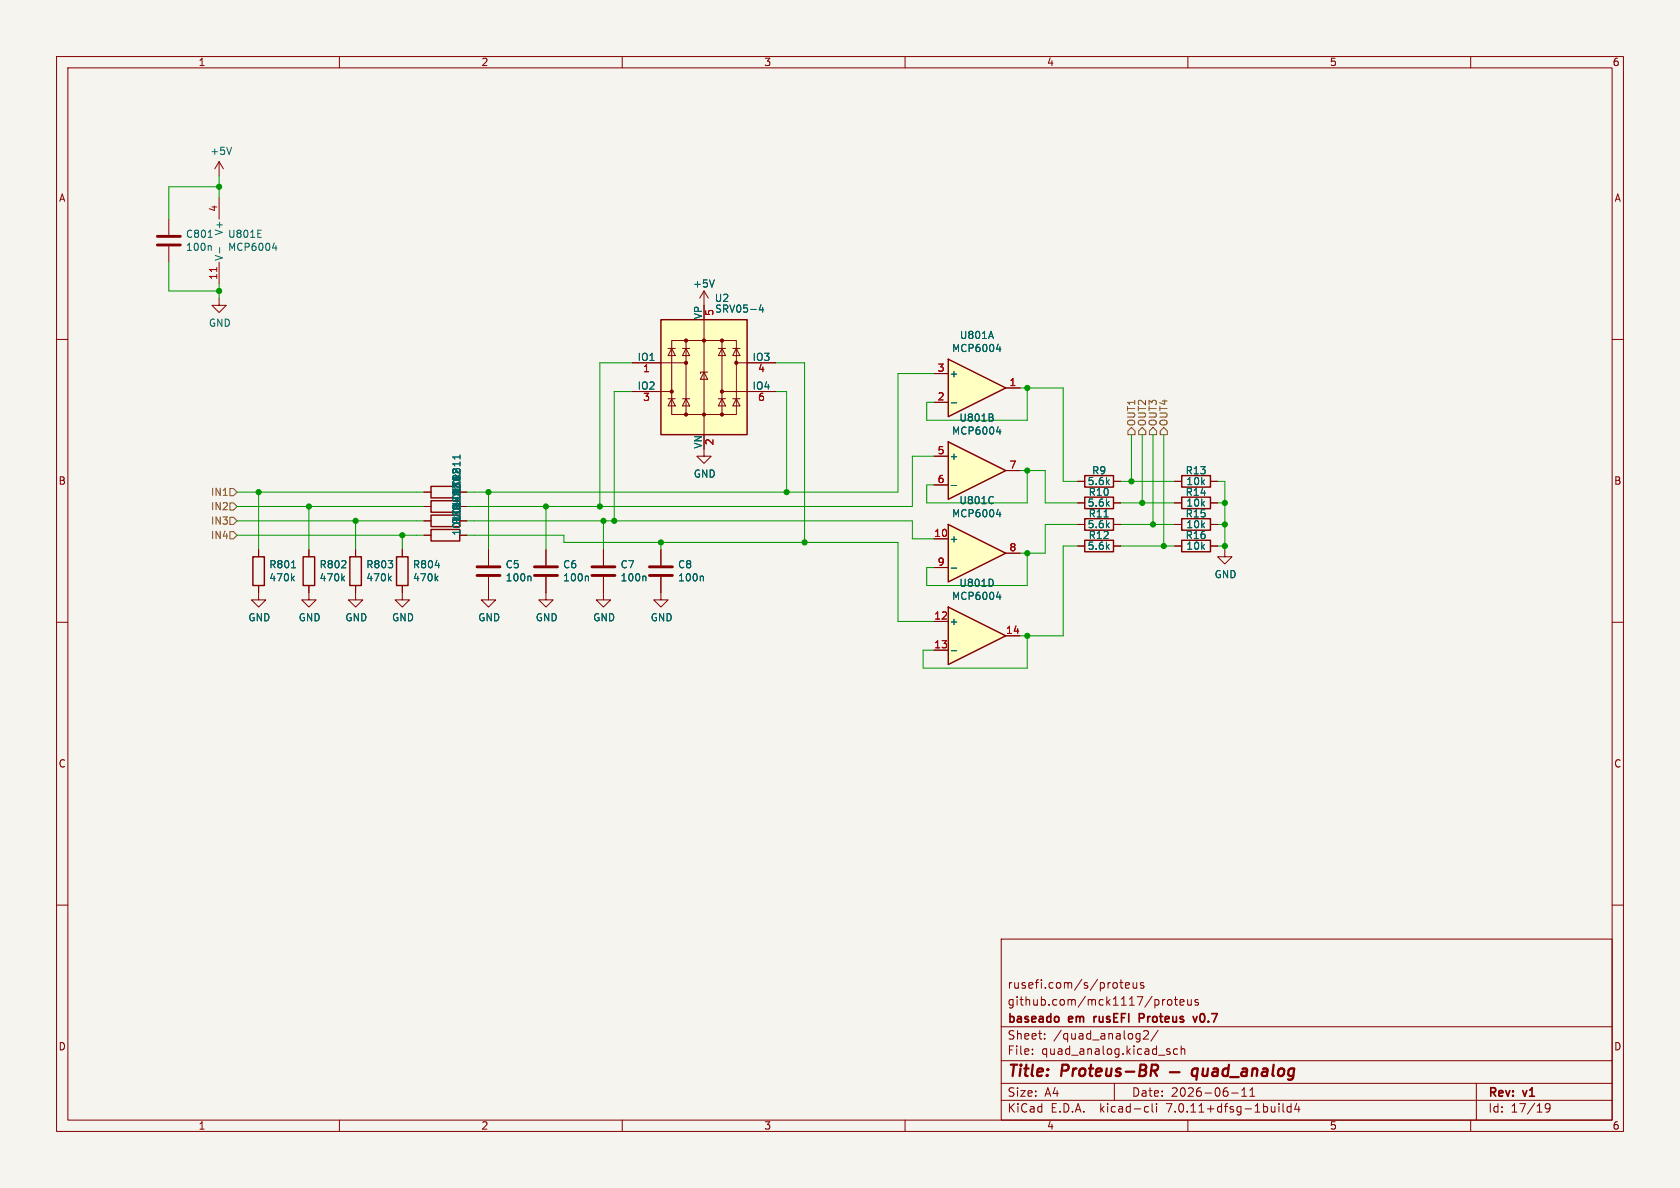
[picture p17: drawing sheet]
<svg xmlns="http://www.w3.org/2000/svg" width="297mm" height="210mm" viewBox="0 0 297 210" stroke-linecap="round" stroke-linejoin="round" font-family="sans-serif">
<defs><g id="words">
<g font-size="2.8" fill="#840000">
<text x="178" y="190.9">Title:</text>
<text x="187.7" y="190.9">Proteus-BR</text>
</g>
<g font-size="2.1" fill="#840000">
<text x="178" y="178">github.com/mck1117/proteus</text>
<text x="178" y="175">rusefi.com/s/proteus</text>
<text x="178" y="184">Sheet:</text>
<text x="178" y="181.2">baseado</text>
<text x="186.2" y="184">/quad_analog2/</text>
<text x="189" y="181.2">em</text>
<text x="194.1" y="181.2">rusEFI</text>
<text x="202.7" y="181.2">Proteus</text>
<text x="212.9" y="181.2">v0.7</text>
<text x="178" y="186.7">File:</text>
<text x="184.1" y="186.7">quad_analog.kicad_sch</text>
<text x="178" y="196.9">KiCad</text>
<text x="178" y="194.1">Size:</text>
<text x="184.7" y="194.1">A4</text>
<text x="185.7" y="196.9">E.D.A.</text>
<text x="194.6" y="196.9">kicad-cli</text>
<text x="200" y="194.1">Date:</text>
<text x="206.5" y="196.9">7.0.11+dfsg-1build4</text>
<text x="207" y="194.1">2026-06-11</text>
<text x="263" y="194.3">Rev:</text>
<text x="263" y="196.9">Id:</text>
<text x="267.1" y="196.9">17/19</text>
<text x="269.4" y="194.3">v1</text>
</g>
<g font-size="1.8" fill="#840000">
<text x="35" y="11.9">1</text>
<text x="85" y="11.9">2</text>
<text x="135" y="11.9">3</text>
<text x="185" y="11.9">4</text>
<text x="235" y="11.9">5</text>
<text x="285" y="11.9">6</text>
<text x="10.3" y="35.9">A</text>
<text x="285.3" y="35.9">A</text>
<text x="10.3" y="85.9">B</text>
<text x="285.3" y="85.9">B</text>
<text x="10.3" y="135.9">C</text>
<text x="285.3" y="135.9">C</text>
<text x="10.3" y="185.9">D</text>
<text x="285.3" y="185.9">D</text>
<text x="35" y="199.9">1</text>
<text x="85" y="199.9">2</text>
<text x="135" y="199.9">3</text>
<text x="185" y="199.9">4</text>
<text x="235" y="199.9">5</text>
<text x="285" y="199.9">6</text>
</g>
<g font-size="1.8" fill="#006464">
<text x="37.1" y="27.6">+5V</text>
<text x="39.6" y="41.7" transform="rotate(-90 39.6 41.7)">V+</text>
<text x="32.8" y="42.2">C801</text>
<text x="32.8" y="44.6">100n</text>
<text x="39.6" y="46.2" transform="rotate(-90 39.6 46.2)">V-</text>
<text x="40.2" y="42.2">U801E</text>
<text x="40.2" y="44.6">MCP6004</text>
<text x="122.4" y="51">+5V</text>
<text x="126.3" y="53.6">U2</text>
<text x="36.8" y="58">GND</text>
<text x="124.2" y="56.5" transform="rotate(-90 124.2 56.5)">VP</text>
<text x="126.3" y="55.5">SRV05-4</text>
<text x="112.6" y="63.9">IO1</text>
<text x="132.9" y="63.9">IO3</text>
<text x="168.2" y="62.4">MCP6004</text>
<text x="169.6" y="60.1">U801A</text>
<text x="112.6" y="69">IO2</text>
<text x="132.9" y="69">IO4</text>
<text x="167.8" y="66.9">+</text>
<text x="168.2" y="77">MCP6004</text>
<text x="169.5" y="74.7">U801B</text>
<text x="124.2" y="79.4" transform="rotate(-90 124.2 79.4)">VN</text>
<text x="167.8" y="81.5">+</text>
<text x="81.6" y="87.2" transform="rotate(-90 81.6 87.2)">10k</text>
<text x="122.6" y="84.6">GND</text>
<text x="169.5" y="89.3">U801C</text>
<text x="192.2" y="89.8">5.6k</text>
<text x="192.2" y="86">5.6k</text>
<text x="192.4" y="87.9">R10</text>
<text x="193" y="84">R9</text>
<text x="209.5" y="87.9">R14</text>
<text x="209.5" y="84">R13</text>
<text x="209.6" y="89.8">10k</text>
<text x="209.6" y="86">10k</text>
<text x="81.6" y="94.8" transform="rotate(-90 81.6 94.8)">10k10k</text>
<text x="81.6" y="90.3" transform="rotate(-90 81.6 90.3)">R813 R811</text>
<text x="168.2" y="91.6">MCP6004</text>
<text x="192.2" y="93.6">5.6k</text>
<text x="192.4" y="91.7">R11</text>
<text x="192.4" y="95.5">R12</text>
<text x="209.5" y="91.7">R15</text>
<text x="209.5" y="95.5">R16</text>
<text x="209.6" y="93.6">10k</text>
<text x="47.5" y="100.7">R801</text>
<text x="56.4" y="100.7">R802</text>
<text x="64.7" y="100.7">R803</text>
<text x="72.9" y="100.7">R804</text>
<text x="89.3" y="100.7">C5</text>
<text x="99.5" y="100.7">C6</text>
<text x="109.6" y="100.7">C7</text>
<text x="119.8" y="100.7">C8</text>
<text x="167.8" y="96.1">+</text>
<text x="192.2" y="97.4">5.6k</text>
<text x="209.6" y="97.4">10k</text>
<text x="47.5" y="103">470k</text>
<text x="56.4" y="103">470k</text>
<text x="64.7" y="103">470k</text>
<text x="72.9" y="103">470k</text>
<text x="89.3" y="103">100n</text>
<text x="99.5" y="103">100n</text>
<text x="109.6" y="103">100n</text>
<text x="119.8" y="103">100n</text>
<text x="168.2" y="106.2">MCP6004</text>
<text x="169.5" y="103.9">U801D</text>
<text x="214.6" y="102.4">GND</text>
<text x="43.8" y="110">GND</text>
<text x="52.7" y="110">GND</text>
<text x="61" y="110">GND</text>
<text x="69.2" y="110">GND</text>
<text x="84.5" y="110">GND</text>
<text x="94.6" y="110">GND</text>
<text x="104.8" y="110">GND</text>
<text x="114.9" y="110">GND</text>
<text x="167.8" y="110.7">+</text>
</g>
<g font-size="1.8" fill="#a90000">
<text x="38.5" y="37.5" transform="rotate(-90 38.5 37.5)">4</text>
<text x="38.5" y="49.6" transform="rotate(-90 38.5 49.6)">11</text>
<text x="126.4" y="56" transform="rotate(-90 126.4 56)">5</text>
<text x="165.7" y="65.8">3</text>
<text x="113.6" y="66.1">1</text>
<text x="113.6" y="71.2">3</text>
<text x="133.9" y="66.1">4</text>
<text x="133.9" y="71.2">6</text>
<text x="165.7" y="70.9">2</text>
<text x="178.4" y="68.3">1</text>
<text x="126.4" y="78.8" transform="rotate(-90 126.4 78.8)">2</text>
<text x="165.7" y="80.4">5</text>
<text x="178.4" y="82.9">7</text>
<text x="165.7" y="85.5">6</text>
<text x="165.1" y="95">10</text>
<text x="165.7" y="100.1">9</text>
<text x="178.4" y="97.5">8</text>
<text x="165.1" y="109.6">12</text>
<text x="177.8" y="112.1">14</text>
<text x="165.1" y="114.7">13</text>
</g>
<g font-size="1.8" fill="#725600">
<text x="200.9" y="75.5" transform="rotate(-90 200.9 75.5)">OUT1</text>
<text x="202.8" y="75.5" transform="rotate(-90 202.8 75.5)">OUT2</text>
<text x="204.7" y="75.5" transform="rotate(-90 204.7 75.5)">OUT3</text>
<text x="206.6" y="75.5" transform="rotate(-90 206.6 75.5)">OUT4</text>
<text x="37.2" y="87.9">IN1</text>
<text x="37.2" y="95.5">IN4</text>
<text x="37.2" y="92.9">IN3</text>
<text x="37.2" y="90.4">IN2</text>
</g>
</g></defs>
<path d="M0 0h297v210h-297z" fill="#f5f4ef" stroke="#f5f4ef" stroke-width=".18"/>
<g fill="none" stroke="#840000" stroke-width=".18">
<path d="M10 10h277v190h-277zM12 12h273v186h-273zM60 10v2M110 10v2M160 10v2M210 10v2M260 10v2M10 60h2M285 60h2M74.9 94.6h1.3M81.3 94.6h1.2M10 110h2"/>
<path d="M285 110h2M10 160h2M285 160h2M177 166h108v32h-108zM197.5 173.8v.8M198 173.7h.5M198.2 173.2v1.3l.3 .2M199 174.2l.7-.1-.1-.3-.4-.1-.2 .2v.7h.6M200.3 173.7l.1 .9 .3 .1 .3-.1M201 173.7v1M202.2 173.8l-.4-.1-.2 .2 .1 .2 .5 .2v.3h-.6M205.5 176.7v1"/>
<path d="M206 176.7l-.3 .1-.2 .2M206.5 176.8l.4-.1 .3 .3v.4l-.3 .3-.4-.1-.1-.2v-.4zM207.6 176.7h.6M207.8 176.2v1.3l.4 .2M208.6 177.2l.7-.1-.1-.3-.4-.1-.2 .2 .1 .7h.5M210 176.7v.9l.4 .1 .2-.1M210.6 176.7v1M211.8 176.8l-.3-.1-.3 .2 .1 .2 .5 .2v.3h-.6M60 198v2M110 198v2M160 198v2M177 194.5h108"/>
<path d="M177 191.5h108M177 187.5h108M177 181.5h108M182.5 186.3v.1M182.5 185.5v.1M184.7 183.6v.1M184.7 182.8v.1M197 191.5v3M201.4 182.7l.1 .1M201.5 182.7v1.2l-.1 .2M201.5 183.6l-.1 .1M202.2 182.3l.5-.1 .3 .1v.3l-.9 1.1h.9"/>
<path d="M202.6 195.6l.4 .1M203 196.5l-.4 .1M203.7 195.1v1.3l.2 .2M204.5 195.1v.1M204.5 195.6v1M204.7 182.1l-1.2 2M206.5 185.9l.3 .1 .1 .2-.2 .2h-.3M206.5 185.4l.3 .1M208.2 185.5l-.5-.1-.2 .3v.4l.1 .2h.6M208.8 185.5l.2-.1 .4 .1 .1 .9M208.8 184.9v1.5M210 198v2"/>
<path d="M217.7 193.2h1.2M219.5 193.8h.9M219.5 192.7l.5-.4v1.5M221 193.8h.8M221 192.7l.4-.4v1.5M226.1 195.1v.1M226.1 195.6v1M226.8 195.1v1.3l.2 .2M228.2 195.7l-.4-.1-.3 .3v.4l.2 .2h.5M228.2 195.1v1.5M229.2 195l-.3 1.1h.9M229.6 195.6v1"/>
<path d="M260 198v2M261 191.5v6.5M274 195.7l-.3 .3h-.2l-.3-.3 .1-.5 .4-.1 .3 .1a.99 .99 0 0 1-.4 1.4h-.3"/>
</g>
<g fill="none" stroke="#840000" stroke-width=".4">
<path d="M203.6 188.2l1 .1a.58 .58 0 0 1-.3 1h-.8M204 189.3l.5 .9M206.8 189.5h1.7M211.7 189a.66 .66 0 0 0-.9 .3l-.1 .5 .1 .3 .2 .1 .6-.1M211.8 188.9l-.3 2M212.7 188.9l-.1 1.2a.57 .57 0 0 0 .8-.1M213.6 188.9l-.2 1.3M214.5 189l.2-.1 .6 .1-.1 1.2M215.3 189.4h-.7a.4 .4 0 0 0-.3 .4 .4 .4 0 0 0 .2 .4l.7-.1M217.2 189a.66 .66 0 0 0-1 .3l-.1 .5 .2 .3 .1 .1 .6-.1M217.3 188.2l-.3 2M217.5 190.4h1.5"/>
<path d="M219.6 189l.2-.1 .6 .1-.1 1.2M220.5 189.4h-.7a.4 .4 0 0 0-.4 .4 .4 .4 0 0 0 .3 .4l.7-.1M221.4 189.1a.49 .49 0 0 1 .9 .1l-.1 1M221.5 188.9l-.2 1.3M223.3 189l.2-.1 .5 .1v1.2M224.1 189.4h-.7a.4 .4 0 0 0-.3 .4 .4 .4 0 0 0 .2 .4l.7-.1M225.2 188.2l-.2 1.7 .2 .3M226.1 189.1a.52 .52 0 0 1 .5-.2 .52 .52 0 0 1 .4 .4v.5a.55 .55 0 0 1-.6 .4 .55 .55 0 0 1-.5-.4zM228.8 189a.66 .66 0 0 0-1 .3l-.1 .5 .2 .3 .2 .1 .5-.1M228.8 188.9l-.2 1.6a.6 .6 0 0 1-.9 .3"/>
</g>
<path d="M187.1 179.8v.7M193.4 179.7v1M193.5 179.8l-.1 .2M202.1 179.3l-.7-.1v1.5M202.1 179.9l-.7 .1M210.9 179.7l.4 1 .3-1M212.2 179.5v.9" fill="none" stroke="#840000" stroke-width=".3"/>
<path d="M76.2 93.6h5.1v2h-5.1z" fill="none" stroke="#840000" stroke-width=".25"/>
<path d="M167.6 63.5l10.2 5.1-10.2 5.1z" fill="#ffffc2"/>
<path d="M167.6 63.5l10.2 5.1-10.2 5.1z" fill="none" stroke="#840000" stroke-width=".25"/>
<path d="M165.1 71.1h2.5M165.1 66h2.5M177.8 68.6h2.5" fill="none" stroke="#840000" stroke-width=".18"/>
<path d="M175.2 58.6l.4 1.2M168.2 71.2h.9M176.2 61.7h.8M176.8 61.3v.8" fill="none" stroke="#006464" stroke-width=".18"/>
<path d="M167.6 78.1l10.2 5.1-10.2 5.1z" fill="#ffffc2"/>
<path d="M167.6 78.1l10.2 5.1-10.2 5.1z" fill="none" stroke="#840000" stroke-width=".25"/>
<path d="M165.1 80.6h2.5M165.1 85.7h2.5M177.8 83.2h2.5" fill="none" stroke="#840000" stroke-width=".18"/>
<path d="M175.3 73.8l.3 .2-.1 .3-.1 .1M175.4 73.2l.1 .2-.1 .3M176.2 76.3h.8M176.8 75.9v.9M168.2 85.8h.9" fill="none" stroke="#006464" stroke-width=".18"/>
<path d="M167.6 92.7l10.2 5.1-10.2 5.1z" fill="#ffffc2"/>
<path d="M167.6 92.7l10.2 5.1-10.2 5.1z" fill="none" stroke="#840000" stroke-width=".25"/>
<path d="M165.1 95.3h2.5M177.8 97.8h2.5M165.1 100.3h2.5" fill="none" stroke="#840000" stroke-width=".18"/>
<path d="M175.5 87.8l.1 .1M175.6 88.9l-.1 .1M176.2 90.9h.8M176.8 90.5v.9M168.2 100.4h.9" fill="none" stroke="#006464" stroke-width=".18"/>
<path d="M167.6 107.3l10.2 5.1-10.2 5.1z" fill="#ffffc2"/>
<g fill="none" stroke="#840000" stroke-width=".25">
<path d="M116.8 56.5h15.3v20.3h-15.3zM44.7 98.4h2v5.1h-2zM53.6 98.4h2v5.1h-2zM61.8 98.4h2.1v5.1h-2.1zM70.1 98.4h2v5.1h-2zM76.2 91.1h5.1v2h-5.1zM76.2 86h5.1v2h-5.1zM76.2 88.5h5.1v2.1h-5.1zM191.8 91.7h5v2h-5zM191.8 87.9h5v2h-5zM191.8 95.5h5v2h-5zM191.8 84.1h5v2h-5z"/>
<path d="M208.9 87.9h5.1v2h-5.1zM208.9 84.1h5.1v2h-5.1zM208.9 91.7h5.1v2h-5.1zM208.9 95.5h5.1v2h-5.1zM167.6 107.3l10.2 5.1-10.2 5.1z"/>
</g>
<g fill="none" stroke="#840000" stroke-width=".18">
<path d="M29.8 38.7v2.8M38.7 28.6v2.5M38.7 34.9v3.8M38.7 28.6l-.7 1.2M38.7 28.6l.8 1.2M29.8 43.6v2.8M38.7 52.7v1.3h1.3l-1.3 1.2-1.2-1.2h1.2M38.7 46.4v3.8M124.5 51.4l-.8 1.3M124.5 51.4v2.6M124.5 56.5v20.3M124.5 51.4l.7 1.3"/>
<path d="M111.8 64.1h9.5M111.8 69.2h6.9M118.1 70.5h1.3M118.1 61.6h1.3M118.7 60.2h11.5v13.1h-11.5zM118.7 70.5l.7 1.3h-1.3zM118.7 61.6l.7 1.3h-1.3zM120.6 70.5h1.3M120.6 61.6h1.3M121.3 70.5l.6 1.3h-1.3zM121.3 61.6l.6 1.3h-1.3zM121.3 60.2v13.1"/>
<path d="M124.5 65.8l.6 1.3h-1.3zM124.5 79.4v1.2h1.2l-1.2 1.3-1.3-1.3h1.3M125.1 65.8h-1.3v.2M127 70.5h1.3M127 61.6h1.3M127.6 70.5l.7 1.3h-1.3zM127.6 61.6l.7 1.3h-1.3zM127.6 60.2v13.1M127.6 69.2h9.6M129.5 70.5h1.3M129.5 61.6h1.3M130.2 70.5l.6 1.3h-1.3z"/>
<path d="M130.2 61.6l.6 1.3h-1.3zM130.2 64.1h7M165.1 71.1h2.5M165.1 66h2.5M177.8 68.6h2.5M45.7 97.2v1.2M54.6 97.2v1.2M62.9 97.2v1.2M71.1 97.2v1.2M74.9 92.1h1.3M74.9 87h1.3M74.9 89.5h1.3"/>
<path d="M74.9 94.6h1.3M81.3 92.1h1.2M81.3 87h1.2M81.3 89.5h1.2M81.3 94.6h1.2M86.4 97.2v2.7M96.5 97.2v2.7M106.7 97.2v2.7M116.8 97.2v2.7M165.1 80.6h2.5M165.1 85.7h2.5M165.1 95.3h2.5"/>
<path d="M177.8 83.2h2.5M177.8 97.8h2.5M190.5 92.7h1.3M190.5 88.9h1.3M190.5 96.5h1.3M190.5 85.1h1.3M196.8 92.7h1.3M196.8 88.9h1.3M196.8 96.5h1.3M196.8 85.1h1.3M207.6 92.7h1.3M207.6 88.9h1.3"/>
<path d="M207.6 96.5h1.3M207.6 85.1h1.3M214 92.7h1.3M214 88.9h1.3M214 96.5h1.3M214 85.1h1.3M216.5 97.2v1.2h1.3l-1.3 1.3-1.2-1.3h1.2M45.7 103.5v2.5h1.3l-1.3 1.3-1.3-1.3h1.3M54.6 103.5v2.5h1.3l-1.3 1.3-1.3-1.3h1.3M62.9 103.5v2.5h1.2l-1.2 1.3-1.3-1.3h1.3M71.1 103.5v2.5h1.3l-1.3 1.3-1.3-1.3h1.3M86.4 102v4h1.2l-1.2 1.3-1.3-1.3h1.3"/>
<path d="M96.5 102v4h1.3l-1.3 1.3-1.3-1.3h1.3M106.7 102v4h1.2l-1.2 1.3-1.3-1.3h1.3M116.8 102v4h1.3l-1.3 1.3-1.2-1.3h1.2M165.1 109.9h2.5M165.1 114.9h2.5M165.1 100.3h2.5M177.8 112.4h2.5"/>
</g>
<g fill="none" stroke="#006464" stroke-width=".18">
<path d="M40.9 26l-.4 1.3M36.8 42h.7M37.2 43.4l.2 .2v.7M38.8 43.8v.9M45.6 42h.6M45.6 40.7h.6M48.2 43.8h.8M48.8 43.4v.9M126.3 49.5l-.4 1.2M134.5 53.9l-.3 .9h.8M134.8 54.3v.9M175.2 58.6l.4 1.2"/>
<path d="M168.2 71.2h.9M175.3 73.8l.3 .2-.1 .3-.1 .1M175.4 73.2l.1 .2-.1 .3M176.2 61.7h.8M176.2 76.3h.8M176.8 61.3v.8M176.8 75.9v.9M76.9 100h.8M81.3 80.4v.8M168.2 85.8h.9M175.5 87.8l.1 .1M175.6 88.9l-.1 .1"/>
<path d="M176.2 90.9h.8M176.8 90.5v.9M195.2 91.4h.7M51.5 100.4h.8M51.7 102.2l.3 .5M52 101.8l-.5 .5M60.6 102.2l.3 .5M60.9 101.8l-.5 .5M68.8 102.2l.4 .5M69.2 101.8l-.5 .5M77.1 102.2l.3 .5M77.4 101.8l-.5 .5"/>
<path d="M93.7 101.8l.2 .2v.7M103.8 101.8l.2 .2v.7M114 101.8l.2 .2v.7M124.2 101.8l.1 .2v.7M168.2 115h.9M168.2 100.4h.9M175.5 102.7v.7M176.2 105.5h.8M176.8 105.1v.9"/>
</g>
<path d="M27.8 43.3h4.1M27.8 41.8h4.1M84.3 101.7h4.1M84.3 100.2h4.1M94.5 101.7h4.1M94.5 100.2h4.1M104.6 101.7h4.1M104.6 100.2h4.1M114.8 101.7h4.1M114.8 100.2h4.1" fill="none" stroke="#840000" stroke-width=".51"/>
<path d="M38.3 47.3v.7" fill="none" stroke="#a90000" stroke-width=".18"/>
<path d="M116.8 56.5h15.3v20.3h-15.3z" fill="#ffffc2" stroke="#ffffc2" stroke-width=".18"/>
<g fill="#840000" stroke="#840000" stroke-width=".18">
<circle cx="118.7" cy="69.2" r=".28"/>
<circle cx="121.3" cy="73.3" r=".28"/>
<circle cx="121.3" cy="64.1" r=".28"/>
<circle cx="121.3" cy="60.2" r=".28"/>
<circle cx="124.5" cy="73.3" r=".28"/>
<circle cx="124.5" cy="60.2" r=".28"/>
<circle cx="127.6" cy="73.3" r=".28"/>
<circle cx="127.6" cy="69.2" r=".28"/>
<circle cx="127.6" cy="60.2" r=".28"/>
<circle cx="130.2" cy="64.1" r=".28"/>
</g>
<path d="M200 75.6l.7 .6v.6h-1.3v-.6zM201.9 75.6l.7 .6v.6h-1.3v-.6zM203.8 75.6l.7 .6v.6h-1.3v-.6zM205.7 75.6l.7 .6v.6h-1.3v-.6zM40.6 86.4h.7l.6 .6-.6 .6h-.7zM40.6 94h.7l.6 .6-.6 .7h-.7zM40.6 91.4h.7l.6 .7-.6 .6h-.7zM40.6 88.9h.7l.6 .6-.6 .7h-.7z" fill="none" stroke="#725600" stroke-width=".18"/>
<g fill="none" stroke="#009600" stroke-width=".18">
<path d="M38.7 33h-8.9v5.7M38.7 31.1v3.8M29.8 46.4v5h8.9M38.7 50.2v2.5M111.8 69.2h-3.2v22.9M111.8 64.1h-5.8v25.4M137.2 64.1h5v31.8M137.2 69.2h1.9v17.8M165.1 66h-6.4v21h-76.2M180.3 68.6h7.7v16.5h2.5M181.6 68.6v5.7h-17.8v-3.2h1.3M200 76.8v8.3"/>
<path d="M201.9 76.8v12.1M203.8 76.8v15.9M205.7 76.8v19.7M41.9 89.5h33M41.9 87h33M41.9 92.1h33M41.9 94.6h33M45.7 87v10.2M54.6 89.5v7.7M62.9 92.1v5.1M71.1 94.6v2.6M82.5 94.6h17.2v1.3h59v14h6.4"/>
<path d="M82.5 92.1h78.8v3.2h3.8M86.4 87v10.2M96.5 89.5v7.7M106.7 92.1v5.1M116.8 95.9v1.3M165.1 80.6h-3.8v8.9h-78.8M180.3 83.2h4.5v5.7h5.7M181.6 83.2v5.7h-17.8v-3.2h1.3M181.6 97.8v5.7h-17.8v-3.2h1.3M190.5 96.5h-2.5v15.9h-7.7M190.5 92.7h-5.7v5.1h-4.5M198.1 88.9h9.5"/>
<path d="M198.1 85.1h9.5M198.1 96.5h9.5M198.1 92.7h9.5M215.3 88.9h1.2M215.3 85.1h1.2v12.1M215.3 96.5h1.2M215.3 92.7h1.2M181.6 112.4v5.7h-18.4v-3.2h1.9"/>
</g>
<g fill="#009600" stroke="#009600" stroke-width=".18">
<circle cx="108.6" cy="92.1" r=".46"/>
<circle cx="116.8" cy="95.9" r=".46"/>
<circle cx="96.5" cy="89.5" r=".46"/>
<circle cx="106.7" cy="92.1" r=".46"/>
<circle cx="106" cy="89.5" r=".46"/>
<circle cx="142.2" cy="95.9" r=".46"/>
<circle cx="139.1" cy="87" r=".46"/>
<circle cx="181.6" cy="112.4" r=".46"/>
<circle cx="181.6" cy="97.8" r=".46"/>
<circle cx="181.6" cy="68.6" r=".46"/>
<circle cx="181.6" cy="83.2" r=".46"/>
<circle cx="200" cy="85.1" r=".46"/>
<circle cx="201.9" cy="88.9" r=".46"/>
<circle cx="62.9" cy="92.1" r=".46"/>
<circle cx="71.1" cy="94.6" r=".46"/>
<circle cx="86.4" cy="87" r=".46"/>
<circle cx="216.5" cy="88.9" r=".46"/>
<circle cx="216.5" cy="96.5" r=".46"/>
<circle cx="216.5" cy="92.7" r=".46"/>
<circle cx="205.7" cy="96.5" r=".46"/>
<circle cx="203.8" cy="92.7" r=".46"/>
<circle cx="38.7" cy="51.4" r=".46"/>
<circle cx="45.7" cy="87" r=".46"/>
<circle cx="54.6" cy="89.5" r=".46"/>
<circle cx="38.7" cy="33" r=".46"/>
</g>
<use href="#words"/>
</svg>
